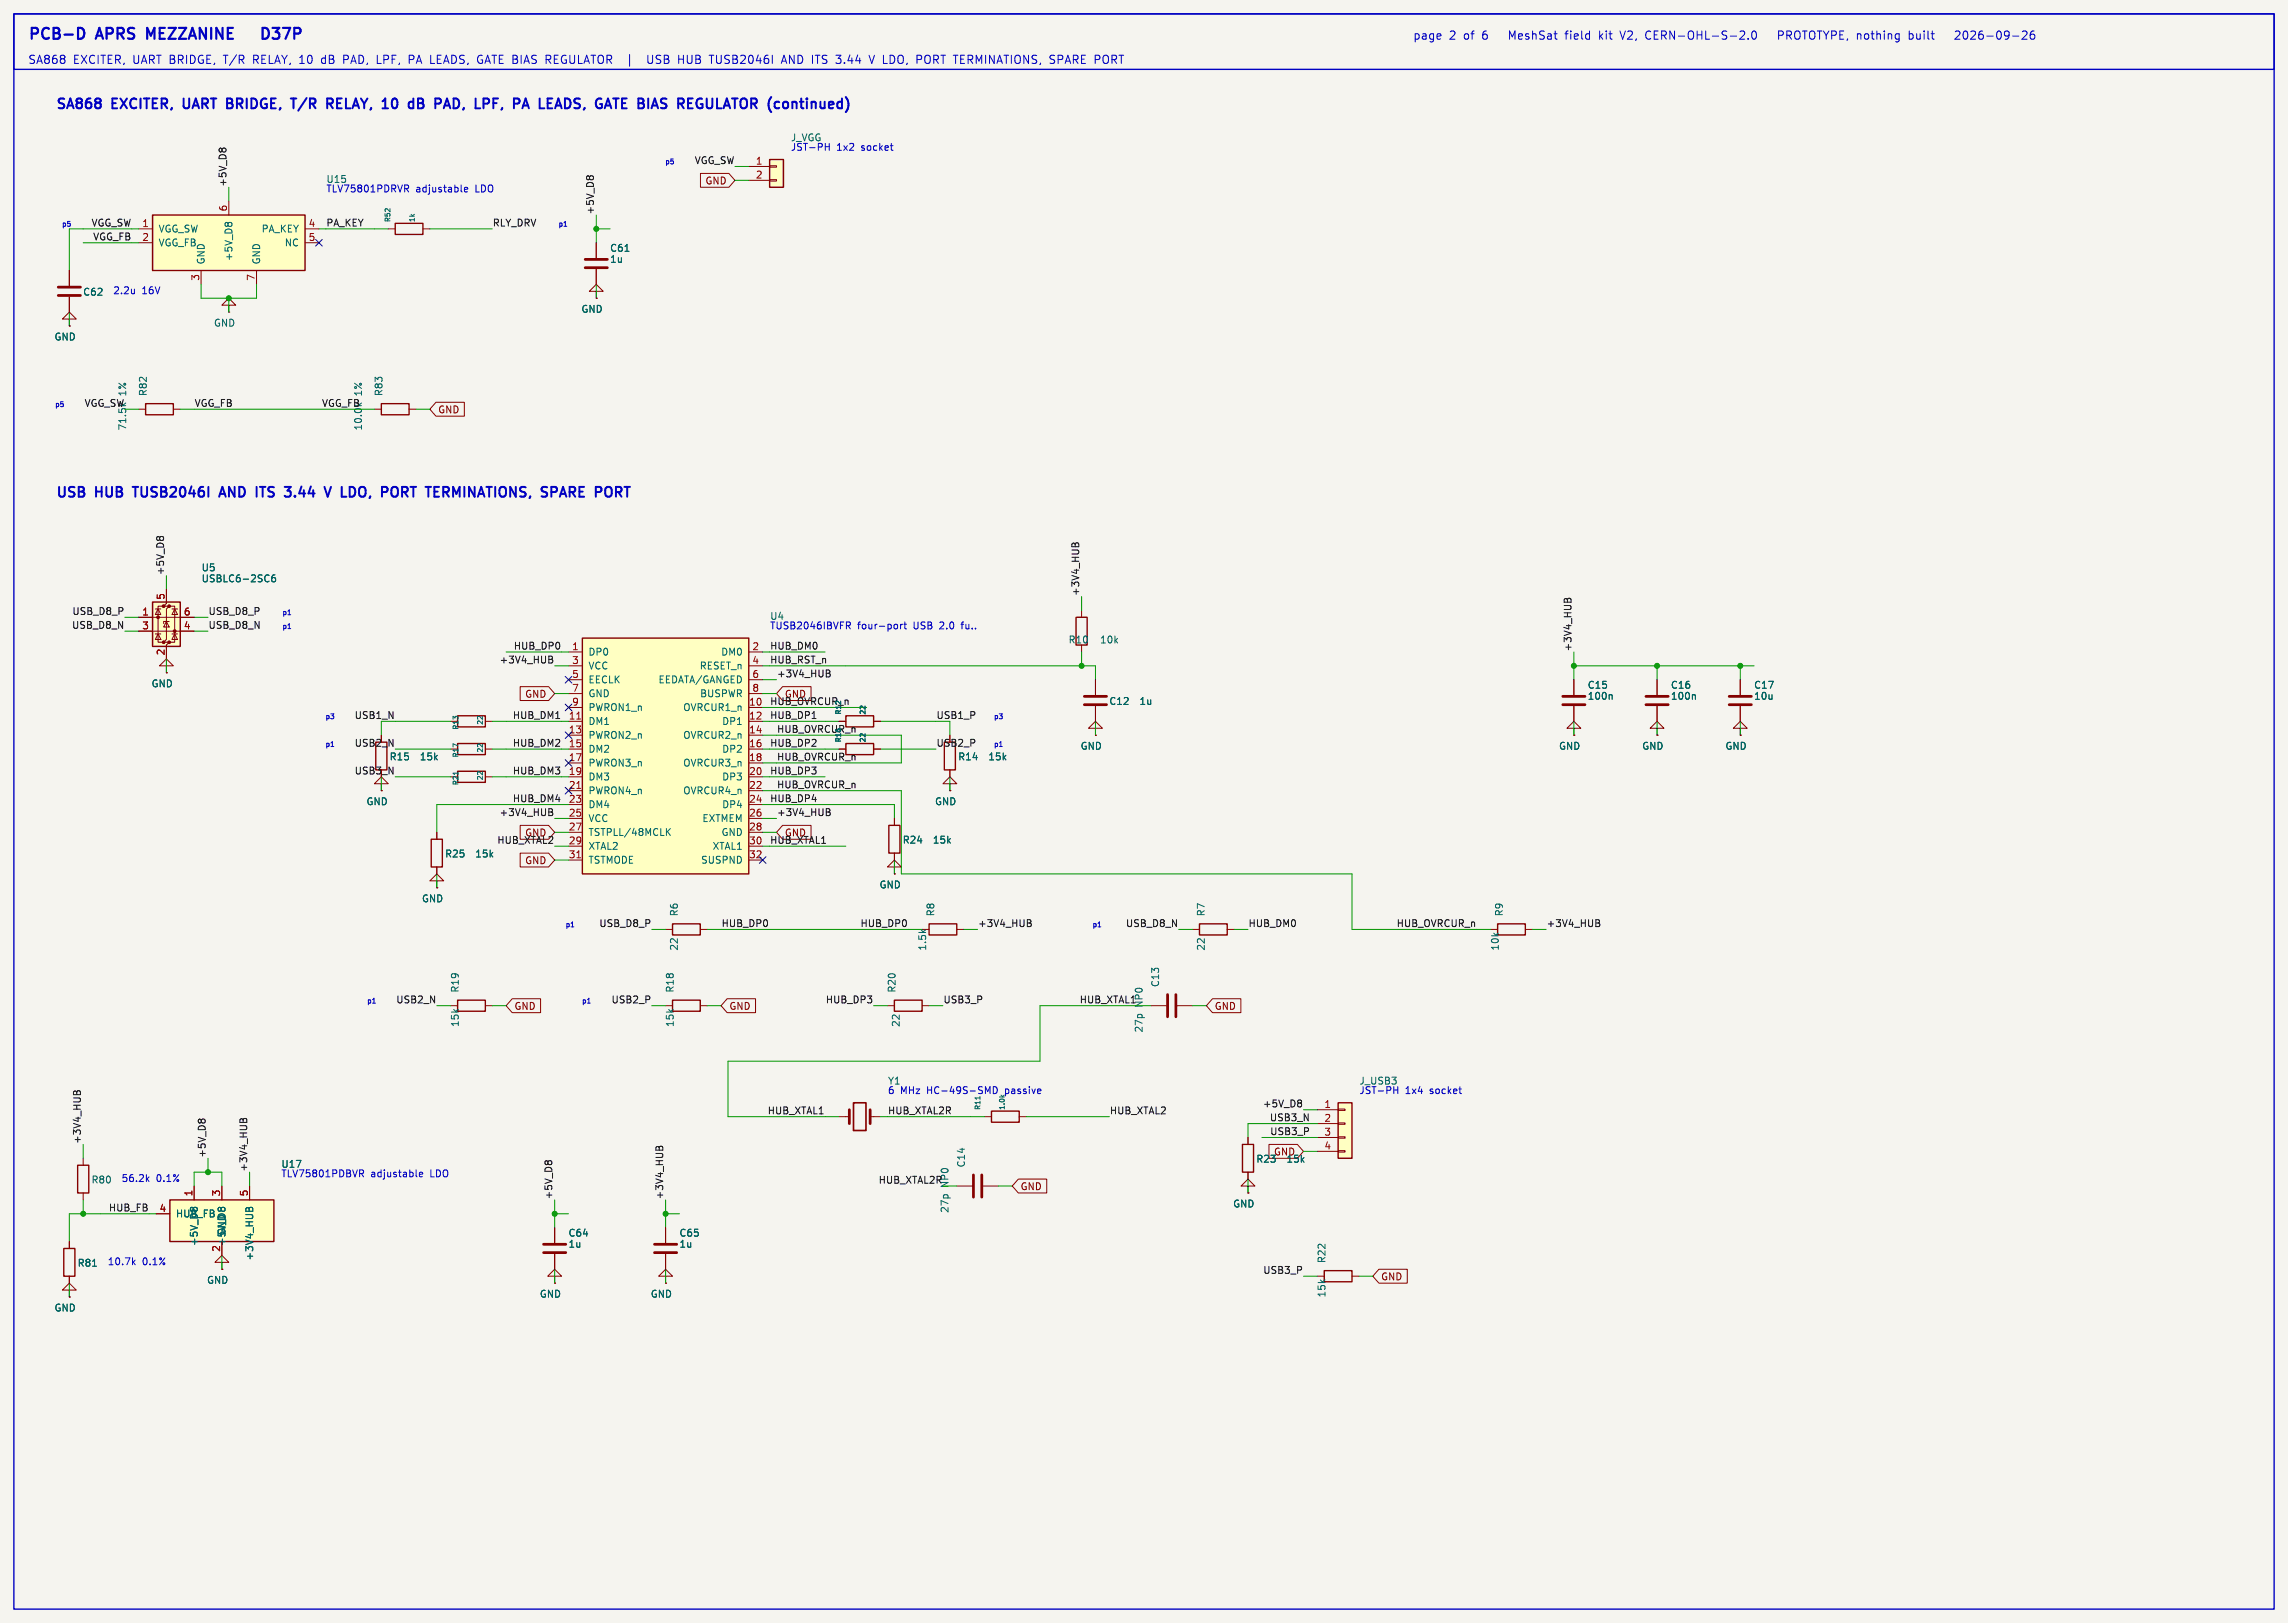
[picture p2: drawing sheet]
<svg xmlns="http://www.w3.org/2000/svg" width="419mm" height="297mm" viewBox="0 0 419 297" stroke-linecap="round" stroke-linejoin="round" font-family="sans-serif">
<defs><g id="words">
<g font-size="2.8" fill="#0000c2">
<text x="5.1" y="7.4">PCB-D</text>
<text x="17.9" y="7.4">APRS</text>
<text x="27.8" y="7.4">MEZZANINE</text>
<text x="51.4" y="7.4">D37P</text>
</g>
<g font-size="2.5" fill="#0000c2">
<text x="10.2" y="20.1">SA868</text>
<text x="20.7" y="20.1">EXCITER,</text>
<text x="34.4" y="20.1">UART BRIDGE,</text>
<text x="55.7" y="20.1">T/R</text>
<text x="62.9" y="20.1">RELAY, 10</text>
<text x="79.3" y="20.1">dB</text>
<text x="84.8" y="20.1">PAD,</text>
<text x="92.9" y="20.1">LPF,</text>
<text x="100.7" y="20.1">PA</text>
<text x="106.1" y="20.1">LEADS,</text>
<text x="117.2" y="20.1">GATE BIAS</text>
<text x="133.6" y="20.1">REGULATOR (continued)</text>
<text x="10.2" y="91.2">USB</text>
<text x="17.7" y="91.2">HUB</text>
<text x="25.3" y="91.2">TUSB2046I</text>
<text x="41.9" y="91.2">AND</text>
<text x="49.2" y="91.2">ITS</text>
<text x="55.2" y="91.2">3.44</text>
<text x="63.3" y="91.2">V</text>
<text x="67" y="91.2">LDO,</text>
<text x="75.1" y="91.2">PORT</text>
<text x="84" y="91.2">TERMINATIONS,</text>
<text x="105.8" y="91.2">SPARE</text>
</g>
<g font-size="2.1" fill="#0000c2">
<text x="5.1" y="11.8">SA868</text>
<text x="13.4" y="11.8">EXCITER, UART BRIDGE,</text>
<text x="41.3" y="11.8">T/R</text>
<text x="46.8" y="11.8">RELAY, 10</text>
<text x="59.6" y="11.8">dB</text>
<text x="63.8" y="11.8">PAD, LPF,</text>
<text x="76.1" y="11.8">PA LEADS, GATE BIAS</text>
<text x="101.8" y="11.8">REGULATOR</text>
<text x="121.1" y="11.8">USB</text>
<text x="126.9" y="11.8">HUB</text>
<text x="132.8" y="11.8">TUSB2046I</text>
<text x="146.2" y="11.8">AND ITS 3.44</text>
<text x="162.7" y="11.8">V LDO, PORT TERMINATIONS, SPARE PORT</text>
<text x="258.8" y="7.4">page</text>
<text x="265.4" y="7.4">2</text>
<text x="268.2" y="7.4">of</text>
<text x="271.7" y="7.4">6</text>
<text x="277" y="7.4">MeshSat</text>
<text x="287.5" y="7.4">field</text>
<text x="293.8" y="7.4">kit</text>
<text x="297.9" y="7.4">V2,</text>
<text x="302.6" y="7.4">CERN-OHL-S-2.0</text>
<text x="327.4" y="7.4">PROTOTYPE, nothing</text>
<text x="351.6" y="7.4">built</text>
<text x="360.6" y="7.4">2026-09-26</text>
</g>
<g font-size="1.8" fill="#0000c2">
<text x="144.8" y="27.7">JST-PH</text>
<text x="153.3" y="27.7">1x2</text>
<text x="157.9" y="27.7">socket</text>
<text x="59.7" y="35.3">TLV75801PDRVR</text>
<text x="59.7" y="33.7">U15</text>
<text x="76.2" y="35.3">adjustable</text>
<text x="87.2" y="35.3">LDO</text>
<text x="20.6" y="54">2.2u</text>
<text x="26" y="54">16V</text>
<text x="141" y="113.7">U4</text>
<text x="141" y="115.3">TUSB2046IBVFR</text>
<text x="157.1" y="115.3">four-port</text>
<text x="167.4" y="115.3">USB</text>
<text x="172.4" y="115.3">2.0</text>
<text x="176.6" y="115.3">fu..</text>
<text x="162.6" y="200.4">6</text>
<text x="164.9" y="200.4">MHz</text>
<text x="169.9" y="200.4">HC-49S-SMD</text>
<text x="184.4" y="200.4">passive</text>
<text x="248.9" y="200.4">JST-PH</text>
<text x="257.4" y="200.4">1x4</text>
<text x="262" y="200.4">socket</text>
<text x="51.4" y="215.7">TLV75801PDBVR</text>
<text x="67.9" y="215.7">adjustable</text>
<text x="78.9" y="215.7">LDO</text>
<text x="22.2" y="216.5">56.2k</text>
<text x="28.6" y="216.5">0.1%</text>
<text x="19.6" y="231.8">10.7k</text>
<text x="26.1" y="231.8">0.1%</text>
</g>
<g font-size="1.8" fill="#006464">
<text x="144.8" y="26.1">J_VGG</text>
<text x="29" y="42.8">VGG_SW</text>
<text x="29" y="45.3">VGG_FB</text>
<text x="42.8" y="47.9" transform="rotate(-90 42.8 47.9)">+5V_D8</text>
<text x="47.8" y="42.8">PA_KEY</text>
<text x="52.1" y="45.3">NC</text>
<text x="111.7" y="46.3">C61</text>
<text x="37.7" y="48.5" transform="rotate(-90 37.7 48.5)">GND</text>
<text x="47.9" y="48.5" transform="rotate(-90 47.9 48.5)">GND</text>
<text x="111.7" y="48.3">1u</text>
<text x="15.1" y="54.3">C62</text>
<text x="106.4" y="57.5">GND</text>
<text x="9.9" y="62.5">GND</text>
<text x="39.1" y="60">GND</text>
<text x="23.3" y="72.5" transform="rotate(-90 23.3 72.5)">1%</text>
<text x="27.1" y="72.6" transform="rotate(-90 27.1 72.6)">R82</text>
<text x="66.5" y="72.5" transform="rotate(-90 66.5 72.5)">1%</text>
<text x="70.3" y="72.6" transform="rotate(-90 70.3 72.6)">R83</text>
<text x="23.3" y="78.9" transform="rotate(-90 23.3 78.9)">71.5k</text>
<text x="36.8" y="106.8">USBLC6-2SC6</text>
<text x="36.8" y="104.8">U5</text>
<text x="195.6" y="118">R10</text>
<text x="201.4" y="118">10k</text>
<text x="107.7" y="120.2">DP0</text>
<text x="107.7" y="122.8">VCC</text>
<text x="107.7" y="125.3">EECLK</text>
<text x="120.5" y="125.3">EEDATA/GANGED</text>
<text x="128.1" y="122.8">RESET_n</text>
<text x="132" y="120.2">DM0</text>
<text x="27.7" y="126">GND</text>
<text x="107.7" y="127.9">GND</text>
<text x="107.7" y="130.4">PWRON1_n</text>
<text x="125.1" y="130.4">OVRCUR1_n</text>
<text x="128.1" y="127.9">BUSPWR</text>
<text x="203.1" y="129.3">C12</text>
<text x="208.6" y="129.3">1u</text>
<text x="290.7" y="128.3">100n</text>
<text x="290.7" y="126.3">C15</text>
<text x="306" y="128.3">100n</text>
<text x="306" y="126.3">C16</text>
<text x="321.2" y="126.3">C17</text>
<text x="321.2" y="128.3">10u</text>
<text x="107.7" y="132.9">DM1</text>
<text x="107.7" y="135.5">PWRON2_n</text>
<text x="125.1" y="135.5">OVRCUR2_n</text>
<text x="132.2" y="132.9">DP1</text>
<text x="197.8" y="137.5">GND</text>
<text x="285.5" y="137.5">GND</text>
<text x="300.7" y="137.5">GND</text>
<text x="316" y="137.5">GND</text>
<text x="71.3" y="139.4">R15</text>
<text x="76.8" y="139.4">15k</text>
<text x="107.7" y="138">DM2</text>
<text x="107.7" y="140.6">PWRON3_n</text>
<text x="107.7" y="143.1">DM3</text>
<text x="125.1" y="140.6">OVRCUR3_n</text>
<text x="132.2" y="138">DP2</text>
<text x="132.2" y="143.1">DP3</text>
<text x="175.4" y="139.4">R14</text>
<text x="180.9" y="139.4">15k</text>
<text x="67" y="147.6">GND</text>
<text x="107.7" y="145.6">PWRON4_n</text>
<text x="107.7" y="148.2">DM4</text>
<text x="125.1" y="145.6">OVRCUR4_n</text>
<text x="132.2" y="148.2">DP4</text>
<text x="171.2" y="147.6">GND</text>
<text x="107.7" y="150.7">VCC</text>
<text x="107.7" y="153.3">TSTPLL/48MCLK</text>
<text x="107.7" y="155.8">XTAL2</text>
<text x="128.6" y="150.7">EXTMEM</text>
<text x="130.4" y="155.8">XTAL1</text>
<text x="132.1" y="153.3">GND</text>
<text x="165.3" y="154.7">R24</text>
<text x="170.8" y="154.7">15k</text>
<text x="81.4" y="157.2">R25</text>
<text x="87" y="157.2">15k</text>
<text x="107.7" y="158.3">TSTMODE</text>
<text x="128.3" y="158.3">SUSPND</text>
<text x="77.2" y="165.4">GND</text>
<text x="124.4" y="167.9" transform="rotate(-90 124.4 167.9)">R6</text>
<text x="161" y="162.9">GND</text>
<text x="171.3" y="167.9" transform="rotate(-90 171.3 167.9)">R8</text>
<text x="220.9" y="167.9" transform="rotate(-90 220.9 167.9)">R7</text>
<text x="275.5" y="167.9" transform="rotate(-90 275.5 167.9)">R9</text>
<text x="124.4" y="174.2" transform="rotate(-90 124.4 174.2)">22</text>
<text x="169.8" y="174.2" transform="rotate(-90 169.8 174.2)">1.5k</text>
<text x="220.9" y="174.2" transform="rotate(-90 220.9 174.2)">22</text>
<text x="274.7" y="174.2" transform="rotate(-90 274.7 174.2)">10k</text>
<text x="84.2" y="181.9" transform="rotate(-90 84.2 181.9)">R19</text>
<text x="123.6" y="181.9" transform="rotate(-90 123.6 181.9)">R18</text>
<text x="164.2" y="181.9" transform="rotate(-90 164.2 181.9)">R20</text>
<text x="209.5" y="184.4" transform="rotate(-90 209.5 184.4)">NP0</text>
<text x="212.5" y="180.8" transform="rotate(-90 212.5 180.8)">C13</text>
<text x="84.2" y="188.1" transform="rotate(-90 84.2 188.1)">15k</text>
<text x="123.6" y="188.1" transform="rotate(-90 123.6 188.1)">15k</text>
<text x="165" y="188.1" transform="rotate(-90 165 188.1)">22</text>
<text x="209.5" y="189.2" transform="rotate(-90 209.5 189.2)">27p</text>
<text x="162.6" y="198.8">Y1</text>
<text x="248.9" y="198.8">J_USB3</text>
<text x="51.4" y="214">U17</text>
<text x="176.9" y="213.9" transform="rotate(-90 176.9 213.9)">C14</text>
<text x="230" y="213.1">R23</text>
<text x="235.5" y="213.1">15k</text>
<text x="16.7" y="216.9">R80</text>
<text x="225.8" y="221.3">GND</text>
<text x="32.1" y="223.1">HUB_FB</text>
<text x="41.5" y="226.3" transform="rotate(-90 41.5 226.3)">GND</text>
<text x="104" y="226.6">C64</text>
<text x="124.4" y="226.6">C65</text>
<text x="173.9" y="222.2" transform="rotate(-90 173.9 222.2)">27p</text>
<text x="14.1" y="232.1">R81</text>
<text x="36.4" y="228.2" transform="rotate(-90 36.4 228.2)">+5V_D8</text>
<text x="41.5" y="228.2" transform="rotate(-90 41.5 228.2)">+5V_D8</text>
<text x="46.6" y="230.9" transform="rotate(-90 46.6 230.9)">+3V4_HUB</text>
<text x="104" y="228.7">1u</text>
<text x="124.4" y="228.7">1u</text>
<text x="243" y="231.4" transform="rotate(-90 243 231.4)">R22</text>
<text x="37.8" y="235.3">GND</text>
<text x="98.8" y="237.8">GND</text>
<text x="119.1" y="237.8">GND</text>
<text x="243" y="237.7" transform="rotate(-90 243 237.7)">15k</text>
<text x="9.9" y="240.3">GND</text>
</g>
<g font-size="1.8" fill="#0f0f0f">
<text x="41.6" y="34.3" transform="rotate(-90 41.6 34.3)">+5V_D8</text>
<text x="127.2" y="30.1">VGG_SW</text>
<text x="16.7" y="41.6">VGG_SW</text>
<text x="59.7" y="41.6">PA_KEY</text>
<text x="90.2" y="41.6">RLY_DRV</text>
<text x="108.9" y="39.4" transform="rotate(-90 108.9 39.4)">+5V_D8</text>
<text x="17" y="44.1">VGG_FB</text>
<text x="15.4" y="74.6">VGG_SW</text>
<text x="35.6" y="74.6">VGG_FB</text>
<text x="58.9" y="74.6">VGG_FB</text>
<text x="66.5" y="78.9" transform="rotate(-90 66.5 78.9)">10.0k</text>
<text x="30.1" y="105.4" transform="rotate(-90 30.1 105.4)">+5V_D8</text>
<text x="13.2" y="112.7">USB_D8_P</text>
<text x="38.1" y="112.7">USB_D8_P</text>
<text x="197.8" y="109.2" transform="rotate(-90 197.8 109.2)">+3V4_HUB</text>
<text x="13.1" y="115.2">USB_D8_N</text>
<text x="38.1" y="115.2">USB_D8_N</text>
<text x="94" y="119">HUB_DP0</text>
<text x="141" y="119">HUB_DM0</text>
<text x="287.9" y="119.4" transform="rotate(-90 287.9 119.4)">+3V4_HUB</text>
<text x="91.4" y="121.6">+3V4_HUB</text>
<text x="141" y="121.6">HUB_RST_n</text>
<text x="142.2" y="124.1">+3V4_HUB</text>
<text x="64.9" y="131.7">USB1_N</text>
<text x="93.8" y="131.7">HUB_DM1</text>
<text x="141" y="129.2">HUB_OVRCUR_n</text>
<text x="141" y="131.7">HUB_DP1</text>
<text x="143.7" y="128">GND</text>
<text x="64.9" y="136.8">USB2_N</text>
<text x="93.8" y="136.8">HUB_DM2</text>
<text x="141" y="136.8">HUB_DP2</text>
<text x="142.2" y="134.3">HUB_OVRCUR_n</text>
<text x="171.4" y="136.8">USB2_P</text>
<text x="93.8" y="141.9">HUB_DM3</text>
<text x="141" y="141.9">HUB_DP3</text>
<text x="142.2" y="139.4">HUB_OVRCUR_n</text>
<text x="91.4" y="149.5">+3V4_HUB</text>
<text x="93.8" y="147">HUB_DM4</text>
<text x="141" y="147">HUB_DP4</text>
<text x="142.2" y="144.4">HUB_OVRCUR_n</text>
<text x="142.2" y="149.5">+3V4_HUB</text>
<text x="91" y="154.6">HUB_XTAL2</text>
<text x="96.1" y="153.4">GND</text>
<text x="141" y="154.6">HUB_XTAL1</text>
<text x="143.7" y="153.4">GND</text>
<text x="109.7" y="169.8">USB_D8_P</text>
<text x="132.1" y="169.8">HUB_DP0</text>
<text x="157.5" y="169.8">HUB_DP0</text>
<text x="179.1" y="169.8">+3V4_HUB</text>
<text x="206.1" y="169.8">USB_D8_N</text>
<text x="228.6" y="169.8">HUB_DM0</text>
<text x="255.7" y="169.8">HUB_OVRCUR_n</text>
<text x="283.2" y="169.8">+3V4_HUB</text>
<text x="72.5" y="183.8">USB2_N</text>
<text x="111.9" y="183.8">USB2_P</text>
<text x="151.2" y="183.8">HUB_DP3</text>
<text x="172.7" y="183.8">USB3_P</text>
<text x="197.7" y="183.8">HUB_XTAL1</text>
<text x="231.2" y="202.9">+5V_D8</text>
<text x="14.9" y="209.6" transform="rotate(-90 14.9 209.6)">+3V4_HUB</text>
<text x="140.5" y="204.1">HUB_XTAL1</text>
<text x="162.6" y="204.1">HUB_XTAL2R</text>
<text x="203.2" y="204.1">HUB_XTAL2</text>
<text x="232.5" y="205.4">USB3_N</text>
<text x="232.6" y="207.9">USB3_P</text>
<text x="37.8" y="212.1" transform="rotate(-90 37.8 212.1)">+5V_D8</text>
<text x="45.4" y="214.6" transform="rotate(-90 45.4 214.6)">+3V4_HUB</text>
<text x="19.8" y="221.9">HUB_FB</text>
<text x="101.3" y="219.7" transform="rotate(-90 101.3 219.7)">+5V_D8</text>
<text x="121.6" y="219.7" transform="rotate(-90 121.6 219.7)">+3V4_HUB</text>
<text x="160.8" y="216.8">HUB_XTAL2R</text>
<text x="173.9" y="217.4" transform="rotate(-90 173.9 217.4)">NP0</text>
<text x="231.3" y="233.3">USB3_P</text>
</g>
<g font-size="1.8" fill="#840000">
<text x="129.1" y="34">GND</text>
<text x="80.2" y="75.9">GND</text>
<text x="96.1" y="128">GND</text>
<text x="64.9" y="141.9">USB3_N</text>
<text x="96.1" y="158.4">GND</text>
<text x="94.1" y="185.1">GND</text>
<text x="133.5" y="185.1">GND</text>
<text x="222.4" y="185.1">GND</text>
<text x="233.3" y="211.8">GND</text>
<text x="186.8" y="218.1">GND</text>
<text x="252.9" y="234.6">GND</text>
</g>
<g font-size="1.8" fill="#a90000">
<text x="138.4" y="30.2">1</text>
<text x="138.4" y="32.8">2</text>
<text x="26" y="41.7">1</text>
<text x="41.7" y="38.8" transform="rotate(-90 41.7 38.8)">6</text>
<text x="56.4" y="41.7">4</text>
<text x="26" y="44.2">2</text>
<text x="56.4" y="44.2">5</text>
<text x="36.6" y="51.5" transform="rotate(-90 36.6 51.5)">3</text>
<text x="46.7" y="51.5" transform="rotate(-90 46.7 51.5)">7</text>
<text x="26" y="112.8">1</text>
<text x="30.2" y="109.9" transform="rotate(-90 30.2 109.9)">5</text>
<text x="33.6" y="112.8">6</text>
<text x="26" y="115.3">3</text>
<text x="33.6" y="115.3">4</text>
<text x="104.7" y="119.1">1</text>
<text x="137.7" y="119.1">2</text>
<text x="30.2" y="120.1" transform="rotate(-90 30.2 120.1)">2</text>
<text x="104.7" y="121.7">3</text>
<text x="104.7" y="124.2">5</text>
<text x="137.7" y="121.7">4</text>
<text x="137.7" y="124.2">6</text>
<text x="104.1" y="131.8">11</text>
<text x="104.7" y="126.7">7</text>
<text x="104.7" y="129.3">9</text>
<text x="137.1" y="129.3">10</text>
<text x="137.1" y="131.8">12</text>
<text x="137.7" y="126.7">8</text>
<text x="104.1" y="134.4">13</text>
<text x="104.1" y="136.9">15</text>
<text x="137.1" y="134.4">14</text>
<text x="137.1" y="136.9">16</text>
<text x="104.1" y="139.4">17</text>
<text x="104.1" y="142">19</text>
<text x="137.1" y="139.4">18</text>
<text x="137.1" y="142">20</text>
<text x="104.1" y="144.5">21</text>
<text x="104.1" y="147.1">23</text>
<text x="104.1" y="149.6">25</text>
<text x="137.1" y="144.5">22</text>
<text x="137.1" y="147.1">24</text>
<text x="137.1" y="149.6">26</text>
<text x="104.1" y="152.1">27</text>
<text x="104.1" y="154.7">29</text>
<text x="137.1" y="152.1">28</text>
<text x="137.1" y="154.7">30</text>
<text x="104.1" y="157.2">31</text>
<text x="137.1" y="157.2">32</text>
<text x="242.5" y="202.9">1</text>
<text x="242.5" y="205.5">2</text>
<text x="242.5" y="208">3</text>
<text x="242.5" y="210.6">4</text>
<text x="29.1" y="222">4</text>
<text x="35.3" y="219.1" transform="rotate(-90 35.3 219.1)">1</text>
<text x="40.4" y="219.1" transform="rotate(-90 40.4 219.1)">3</text>
<text x="45.5" y="219.1" transform="rotate(-90 45.5 219.1)">5</text>
<text x="40.4" y="229.3" transform="rotate(-90 40.4 229.3)">2</text>
</g>
<text font-size="1.8" fill="#009600" x="171.4" y="131.7">USB1_P</text>
<g font-size="1.3" fill="#0000c2">
<text x="121.8" y="30.1">p5</text>
<text x="11.3" y="41.6">p5</text>
<text x="102.2" y="41.6">p1</text>
<text x="10" y="74.6">p5</text>
<text x="51.6" y="112.7">p1</text>
<text x="51.6" y="115.2">p1</text>
<text x="59.5" y="131.7">p3</text>
<text x="182" y="131.7">p3</text>
<text x="59.5" y="136.8">p1</text>
<text x="182" y="136.8">p1</text>
<text x="103.5" y="169.8">p1</text>
<text x="200" y="169.8">p1</text>
<text x="67.2" y="183.8">p1</text>
<text x="106.5" y="183.8">p1</text>
</g>
<g font-size="1.3" fill="#006464">
<text x="71.7" y="40.8" transform="rotate(-90 71.7 40.8)">R52</text>
<text x="76.2" y="40.8" transform="rotate(-90 76.2 40.8)">1k</text>
<text x="154.3" y="131" transform="rotate(-90 154.3 131)">R12</text>
<text x="158.7" y="131" transform="rotate(-90 158.7 131)">22</text>
<text x="84.2" y="133.7" transform="rotate(-90 84.2 133.7)">R13</text>
<text x="88.6" y="137.9" transform="rotate(-90 88.6 137.9)">22</text>
<text x="88.6" y="132.8" transform="rotate(-90 88.6 132.8)">22</text>
<text x="154.3" y="136" transform="rotate(-90 154.3 136)">R16</text>
<text x="158.7" y="136" transform="rotate(-90 158.7 136)">22</text>
<text x="84.2" y="143.9" transform="rotate(-90 84.2 143.9)">R21</text>
<text x="84.2" y="138.8" transform="rotate(-90 84.2 138.8)">R17</text>
<text x="88.6" y="143" transform="rotate(-90 88.6 143)">22</text>
<text x="179.8" y="203.4" transform="rotate(-90 179.8 203.4)">R11</text>
<text x="184.2" y="203.4" transform="rotate(-90 184.2 203.4)">1.0k</text>
</g>
</g></defs>
<path d="M-.1 0h419.2v297.2h-419.2z" fill="#f5f4ef" stroke="#f5f4ef" stroke-width=".18"/>
<path d="M27.9 39.4h28v10.1h-28z" fill="#ffffc2"/>
<path d="M27.9 39.4h28v10.1h-28zM219.7 169.2h5.1v2h-5.1zM14.2 213.4h2.1v5h-2.1z" fill="none" stroke="#840000" stroke-width=".25"/>
<g fill="none" stroke="#840000" stroke-width=".18">
<path d="M41.9 36.8v2.6M12.7 49.5v2.8M12.7 54.4v2.8M25.4 41.9h2.5M25.4 44.5h2.5M36.8 49.5v2.6M47 49.5v2.6M55.9 41.9h2.5M55.9 44.5h2.5M69.8 143.5h1.3l-1.3-1.3-1.2 1.3h1.2v1.3M69.8 144.8h.1M218.4 170.2h1.3"/>
<path d="M224.8 170.2h1.3M210.8 184.2h2.8M215.6 184.2h2.8M15.2 212.1v1.3M15.2 218.4v1.3"/>
</g>
<path d="M41.2 41l.3-.3 .3 .3 .2-.3h.2l.3 .3" fill="none" stroke="#006464" stroke-width=".18"/>
<path d="M10.7 52.6h4M10.7 54.1h4M213.9 182.1v4.1M215.4 182.1v4.1" fill="none" stroke="#840000" stroke-width=".51"/>
<path d="M31.1 219.7h19.1v7.6h-19.1z" fill="#ffffc2"/>
<path d="M72.4 40.9h5.1v2h-5.1zM26.7 73.9h5v2h-5zM69.8 73.9h5.1v2h-5.1zM83.8 136.1h5.1v2.1h-5.1zM162.8 151.1h2v5.1h-2zM170.2 169.2h5.1v2h-5.1zM163.8 183.1h5.1v2.1h-5.1zM31.1 219.7h19.1v7.6h-19.1zM11.7 228.6h2v5.1h-2z" fill="none" stroke="#840000" stroke-width=".25"/>
<g fill="none" stroke="#840000" stroke-width=".18">
<path d="M12.7 58.4h1.3l-1.3-1.2-1.3 1.2h1.3v1.3M12.7 59.7h.1M41.9 55.9h1.3l-1.3-1.3-1.3 1.3h1.3v1.3M41.9 57.2h.1M71.1 41.9h1.3M77.5 41.9h1.2M109.2 53.3h1.3l-1.3-1.2-1.3 1.2h1.3v1.3M109.2 54.6h.1M109.2 44.5v2.7M109.2 49.3v2.8M25.4 74.9h1.3M31.7 74.9h1.3"/>
<path d="M68.6 74.9h1.2M74.9 74.9h1.3M30.5 121.9h1.2l-1.2-1.2-1.3 1.2h1.3v1.3M30.5 123.2h.1M82.5 137.2h1.3M88.9 137.2h1.3M163.8 149.9v1.2M163.8 156.2v1.3M168.9 170.2h1.3M175.3 170.2h1.2M162.6 184.2h1.2M168.9 184.2h1.3"/>
<path d="M35.6 217.2v2.5M40.6 217.2v2.5M45.7 217.2v2.5M153.7 204.5h1.9M159.4 204.5h1.9M12.7 227.3v1.3M12.7 233.7v1.3M28.6 222.3h2.5M40.6 227.3v2.6"/>
</g>
<path d="M114.5 46h.7M17 231.9h.7M34.9 221.3l.2-.2 .3 .2 .3-.2h.2l.2 .2M39.9 221.3l.3-.2 .3 .2 .2-.2h.3l.2 .2M45.6 221.4l.3-.3h.3l.1 .7M45.6 221.4l-.2-.3-.2 .1-.2 .6M45.6 221.4v.4" fill="none" stroke="#006464" stroke-width=".18"/>
<path d="M107.2 47.5h4.1M107.2 49h4.1M155.6 203.2v2.5M159.4 203.2v2.5" fill="none" stroke="#840000" stroke-width=".51"/>
<path d="M156.3 201.9h2.3v5.1h-2.3z" fill="none" stroke="#840000" stroke-width=".3"/>
<path d="M27.9 110.2h5.1v8.2h-5.1z" fill="#ffffc2"/>
<g fill="#840000" stroke="#840000" stroke-width=".18">
<circle cx="29" cy="113" r=".25"/>
<circle cx="30" cy="111" r=".25"/>
<circle cx="30" cy="117.6" r=".25"/>
<circle cx="31" cy="111" r=".25"/>
<circle cx="31" cy="117.6" r=".25"/>
<circle cx="32" cy="115.6" r=".25"/>
</g>
<g fill="none" stroke="#840000" stroke-width=".18">
<path d="M25.4 113h10.2M25.4 115.6h10.2M28.4 116.1h1.1M28.4 111.5h1.1M29 111.5l.5 1h-1.1zM29 116.1l.5 1h-1.1zM30 111h-1v6.6h1M30.5 108v2.5l-.5 .5h1l-.5 .5v5.6l-.5 .5h1l-.5 .5v2.6M30.5 113.8l.5 1h-1zM31 113.8h-1v.4M31 111h1v6.6h-1M31.5 116.1h1"/>
<path d="M31.5 111.5h1M32 111.5l.5 1h-1zM32 116.1l.5 1h-1zM69.8 134.6v1.3M82.5 132.1h1.3M88.9 132.1h1.3M153.7 137.2h1.2M160 137.2h1.3M318.8 124.5v2.8M318.8 129.3v2.8M80 152.4v1.3M80 158.8v1.2"/>
<path d="M82.5 142.2h1.3M88.9 142.2h1.3M80 161.3h1.3l-1.3-1.3-1.3 1.3h1.3v1.3M80 162.6h.1M82.5 184.2h1.3M88.9 184.2h1.3M121.9 184.2h1.3M128.3 184.2h1.2M175.3 217.2h2.8M180.1 217.2h2.8M180.3 204.5h1.3M186.7 204.5h1.3"/>
<path d="M228.6 217.2h1.3l-1.3-1.3-1.3 1.3h1.3v1.2M228.6 218.4h.1M12.7 236.2h1.3l-1.3-1.2-1.3 1.2h1.3v1.3M12.7 237.5h.1M40.6 231.1h1.3l-1.3-1.2-1.2 1.2h1.2v1.3M40.6 232.4h.1M101.6 233.7h1.3l-1.3-1.3-1.3 1.3h1.3v1.3M101.6 235h.1M101.6 224.8v2.8M101.6 229.6v2.8M241.3 233.7h1.3M247.6 233.7h1.3"/>
</g>
<path d="M27.9 110.2h5.1v8.2h-5.1zM68.8 135.9h2.1v5.1h-2.1zM83.8 131.1h5.1v2h-5.1zM154.9 136.1h5.1v2.1h-5.1zM79 153.7h2v5.1h-2zM83.8 141.2h5.1v2.1h-5.1zM83.8 183.1h5.1v2.1h-5.1zM123.2 183.1h5.1v2.1h-5.1zM181.6 203.5h5.1v2h-5.1zM242.6 232.7h5v2h-5z" fill="none" stroke="#840000" stroke-width=".25"/>
<path d="M50.4 105.3h-.4a.86 .86 0 0 0 0 1.2l.4-.1 .1-.4-.3-.3h-.2l-.2 .3M83.9 141.3v.5M179.5 200.8v.5M183.4 200.5l.3 .4M184 200.5l-.4 .3" fill="none" stroke="#006464" stroke-width=".18"/>
<path d="M316.7 127.5h4.1M316.7 129h4.1M178.3 215.1v4.1M179.8 215.1v4.1M99.6 227.8h4M99.6 229.4h4" fill="none" stroke="#840000" stroke-width=".51"/>
<path d="M106.7 116.8h30.5v43.2h-30.5z" fill="#ffffc2"/>
<path d="M106.7 116.8h30.5v43.2h-30.5zM197.1 113h2v5.1h-2zM154.9 131.1h5.1v2h-5.1zM173 135.9h2v5.1h-2zM123.2 169.2h5.1v2h-5.1zM274.3 169.2h5.1v2h-5.1z" fill="none" stroke="#840000" stroke-width=".25"/>
<g fill="none" stroke="#840000" stroke-width=".18">
<path d="M104.1 119.4h2.6M137.2 119.4h2.5M198.1 111.8v1.2M198.1 118.1v1.3M104.1 121.9h2.6M104.1 124.5h2.6M104.1 127h2.6M104.1 129.5h2.6M104.1 132.1h2.6M104.1 134.6h2.6M104.1 137.2h2.6M104.1 139.7h2.6"/>
<path d="M137.2 121.9h2.5M137.2 124.5h2.5M137.2 127h2.5M137.2 129.5h2.5M137.2 132.1h2.5M137.2 134.6h2.5M137.2 137.2h2.5M137.2 139.7h2.5M153.7 132.1h1.2M160 132.1h1.3M174 134.6v1.3M200.7 133.4h1.2l-1.2-1.3-1.3 1.3h1.3v1.2"/>
<path d="M200.7 134.6h.1M200.7 124.5v2.8M200.7 129.3v2.8M288.3 133.4h1.3l-1.3-1.3-1.3 1.3h1.3v1.2M288.3 134.6h.1M288.3 124.5v2.8M288.3 129.3v2.8M303.5 133.4h1.3l-1.3-1.3-1.2 1.3h1.2v1.2M303.5 134.6h.1M303.5 124.5v2.8M303.5 129.3v2.8M318.8 133.4h1.2l-1.2-1.3-1.3 1.3h1.3v1.2"/>
<path d="M318.8 134.6h.1M104.1 142.2h2.6M104.1 144.8h2.6M104.1 147.3h2.6M104.1 149.9h2.6M104.1 152.4h2.6M104.1 154.9h2.6M104.1 157.5h2.6M137.2 142.2h2.5M137.2 144.8h2.5M137.2 147.3h2.5M137.2 149.9h2.5"/>
<path d="M137.2 152.4h2.5M137.2 154.9h2.5M137.2 157.5h2.5M163.8 158.8h1.3l-1.3-1.3-1.2 1.3h1.2v1.2M174 143.5h1.3l-1.3-1.3-1.3 1.3h1.3v1.3M174 144.8h.1M174 141v1.2M121.9 170.2h1.3M128.3 170.2h1.2M163.8 160h.1M273 170.2h1.3M279.4 170.2h1.3"/>
<path d="M121.9 233.7h1.3l-1.3-1.3-1.3 1.3h1.3v1.3M121.9 235h.1M121.9 224.8v2.8M121.9 229.6v2.8"/>
</g>
<path d="M105.7 131.7h.7M105.7 144.4h.7M105.7 157.1h.7" fill="none" stroke="#a90000" stroke-width=".18"/>
<path d="M295.1 127.2l.2 .2v.6M310.4 127.2l.1 .2v.6M122.2 152.3l.6 .7M122.8 151.7l-.7 .7" fill="none" stroke="#006464" stroke-width=".18"/>
<path d="M198.6 127.5h4.1M198.6 129h4.1M286.3 127.5h4M286.3 129h4M301.5 127.5h4.1M301.5 129h4.1M119.9 227.8h4.1M119.9 229.4h4.1" fill="none" stroke="#840000" stroke-width=".51"/>
<path d="M141 29.2h2.5v5.1h-2.5z" fill="#ffffc2"/>
<path d="M141 29.2h2.5v5.1h-2.5zM227.6 209.6h2v5h-2z" fill="none" stroke="#840000" stroke-width=".25"/>
<path d="M137.2 30.5h3.8M137.2 33h3.8M141 30.4h1.2v.2h-1.2zM141 32.9h1.2v.2h-1.2zM228.6 208.3v1.3M228.6 214.6v1.3" fill="none" stroke="#840000" stroke-width=".18"/>
<path d="M245.1 201.9h2.5v10.2h-2.5z" fill="#ffffc2"/>
<path d="M245.1 201.9h2.5v10.2h-2.5z" fill="none" stroke="#840000" stroke-width=".25"/>
<g fill="none" stroke="#840000" stroke-width=".18">
<path d="M128.3 31.7h5.2l1.1 1.3-1.1 1.3h-5.2zM12.7 59.7h.1M12.7 49.5v2.8M12.7 54.4v2.8M109.2 54.6h.1M109.2 44.5v2.7M109.2 49.3v2.8M79.9 73.7h5.2v2.5h-5.2l-1.2-1.3zM25.4 113h2.5M25.4 115.6h2.5M30.5 108v2.5M30.5 118.1v2.6"/>
<path d="M33 113h2.6M33 115.6h2.6M30.5 123.2h.1M69.8 134.6v1.3M95.3 125.7h5.2l1.1 1.3-1.1 1.3h-5.2zM143.4 125.7h5.2v2.6h-5.2l-1.2-1.3zM153.7 132.1h1.2M153.7 137.2h1.2M160 132.1h1.3M160 137.2h1.3M174 134.6v1.3M200.7 134.6h.1"/>
<path d="M200.7 124.5v2.8M200.7 129.3v2.8M288.3 134.6h.1M288.3 124.5v2.8M288.3 129.3v2.8M303.5 134.6h.1M303.5 124.5v2.8M303.5 129.3v2.8M318.8 134.6h.1M318.8 124.5v2.8M318.8 129.3v2.8M69.8 144.8h.1"/>
<path d="M80 152.4v1.3M80 158.8v1.2M95.3 151.1h5.2l1.1 1.3-1.1 1.3h-5.2zM95.3 156.2h5.2l1.1 1.3-1.1 1.3h-5.2zM143.4 151.1h5.2v2.6h-5.2l-1.2-1.3zM163.8 149.9v1.2M163.8 156.2v1.3M174 144.8h.1M174 141v1.2M80 162.6h.1M163.8 160h.1M93.8 182.9h5.2v2.5h-5.2l-1.1-1.2z"/>
<path d="M133.2 182.9h5.2v2.5h-5.2l-1.1-1.2zM222.1 182.9h5.2v2.5h-5.2l-1.1-1.2zM35.6 217.2v2.5M40.6 217.2v2.5M45.7 217.2v2.5M186.5 215.9h5.2v2.5h-5.2l-1.1-1.2zM228.6 218.4h.1M228.6 208.3v1.3M228.6 214.6v1.3M232.4 209.5h5.2l1.2 1.3-1.2 1.3h-5.2zM241.3 203.2h3.8M241.3 205.7h3.8"/>
<path d="M241.3 208.3h3.8M241.3 210.8h3.8M245.1 203.1h1.3v.2h-1.3zM245.1 205.6h1.3v.3h-1.3zM245.1 208.2h1.3v.2h-1.3zM245.1 210.7h1.3v.2h-1.3zM12.7 237.5h.1M12.7 227.3v1.3M12.7 233.7v1.3M28.6 222.3h2.5M40.6 232.4h.1M40.6 227.3v2.6"/>
<path d="M101.6 235h.1M101.6 224.8v2.8M101.6 229.6v2.8M121.9 235h.1M121.9 224.8v2.8M121.9 229.6v2.8M252.6 232.4h5.2v2.6h-5.2l-1.1-1.3z"/>
</g>
<g fill="none" stroke="#0f0f0f" stroke-width=".18">
<path d="M40.1 27.4l.3-.3 .3 .3 .2-.3h.3l.2 .3M107.4 32.4l.3-.2 .3 .2 .2-.2h.3l.2 .2M28.7 98.5l.2-.3 .3 .3 .3-.3h.2l.3 .3M196.9 99.7l.3-.3h.3l.1 .7M196.9 99.7l-.2-.3-.2 .1-.2 .6M196.9 99.7v.4M287.1 109.8l.3-.3 .3 .1 .1 .7M287.1 109.8l-.2-.2-.3 .1-.1 .6M287.1 109.8v.5M100.5 120.1l.6 .2 .1 .2-.2 .2M100.5 120.7h.5M101 120.7l.3 .3-.1 .3-.7 .1"/>
<path d="M148.8 131.6h.7M151.4 122.7l.6 .1v.2l-.2 .3M151.4 123.3h.4M151.8 123.3l.3 .2-.1 .3-.6 .1M100.5 148.1l.6 .1 .1 .2-.2 .3M100.5 148.7h.5M101 148.7l.3 .2-.1 .3-.7 .1M151.4 148.1l.6 .1v.2l-.2 .3M151.4 148.7h.4M151.8 148.7l.3 .2-.1 .3-.6 .1M188.2 168.4l.6 .1v.3l-.2 .2M188.2 169h.4"/>
<path d="M188.6 169l.3 .2-.1 .3-.6 .2M292.3 168.4l.6 .1 .1 .3-.3 .2M292.3 169h.4M292.7 169l.3 .2v.3l-.7 .2M14.1 200l.2-.3 .3 .1 .1 .6M14.1 200l-.3-.2h-.2l-.1 .6M14.1 200v.4M36.3 205.2l.3-.3 .3 .3 .2-.3h.2l.3 .3M44.5 205.1l.3-.3 .3 .1 .1 .6M44.5 205.1l-.2-.2h-.2l-.2 .6M44.5 205.1v.4M99.8 212.8l.3-.3 .3 .3 .2-.3h.2l.3 .3"/>
<path d="M120.7 210.2l.3-.3h.3l.1 .7M120.7 210.2l-.2-.3-.2 .1-.2 .6M120.7 210.2v.4M238.2 201.4l.2 .3-.2 .3 .2 .2v.2l-.2 .3"/>
</g>
<g fill="none" stroke="#009600" stroke-width=".18">
<path d="M41.9 34.3v2.5M109.2 39.4v5.1M134.6 30.5h2.6M134.6 33h2.6M12.7 57.2v2.5M15.2 44.5h10.2M25.4 41.9h-12.7v7.6M36.8 52.1v2.5h10.2v-2.5M41.9 54.6v2.6M58.4 41.9h12.7M78.7 41.9h11.5M109.2 41.9h2.6"/>
<path d="M109.2 52.1v2.5M22.9 74.9h2.5M33 74.9h35.6M76.2 74.9h2.5M22.9 115.6h2.5M22.9 113h2.5M30.5 105.4v2.6M35.6 115.6h2.5M35.6 113h2.5M92.7 119.4h11.4M139.7 119.4h11.4M198.1 109.2v2.6"/>
<path d="M198.1 119.4v2.5M288.3 119.4v5.1M30.5 120.7v2.5M72.4 137.2h10.1M82.5 132.1h-12.7v2.5M90.2 137.2h13.9M90.2 132.1h13.9M101.6 127h2.5M101.6 121.9h2.5M139.7 137.2h14M139.7 134.6h25.4v5.1h-25.4M139.7 124.5h2.5"/>
<path d="M139.7 127h2.5M139.7 132.1h14M139.7 129.5h19M139.7 121.9h61v2.6M161.3 137.2h10.1M161.3 132.1h10.1M174 132.1v2.5M200.7 132.1v2.5M288.3 121.9h33M288.3 132.1v2.5M303.5 121.9v2.6M303.5 132.1v2.5"/>
<path d="M318.8 121.9v2.6M318.8 132.1v2.5M69.8 142.2v2.6M72.4 142.2h10.1M90.2 142.2h13.9M101.6 154.9h2.5M101.6 149.9h2.5M101.6 152.4h2.5M101.6 157.5h2.5M104.1 147.3h-24.1v5.1M139.7 147.3h24.1v2.6M139.7 144.8h25.4v15.2h82.5v10.2h25.4"/>
<path d="M139.7 142.2h11.4M139.7 154.9h15.2M139.7 149.9h2.5M139.7 152.4h2.5M163.8 157.5v2.5M174 142.2v2.6M80 160v2.6M119.4 170.2h2.5M129.5 170.2h39.4M176.5 170.2h2.6M215.9 170.2h2.5M226.1 170.2h2.5"/>
<path d="M280.7 170.2h2.5M80 184.2h2.5M90.2 184.2h2.5M119.4 184.2h2.5M129.5 184.2h2.6M160 184.2h2.6M170.2 184.2h2.5M210.8 184.2h-20.3v10.1h-57.2v10.2h20.4M218.4 184.2h2.6M15.2 209.6v2.5M15.2 219.7v2.6M35.6 217.2v-2.6h5v2.6"/>
<path d="M38.1 212.1v2.5M45.7 214.6v2.6M101.6 219.7v5.1M121.9 219.7v5.1M161.3 204.5h19M172.7 217.2h2.6M182.9 217.2h2.5M188 204.5h15.2M228.6 215.9v2.5M231.1 208.3h10.2M238.8 203.2h2.5M238.8 210.8h2.5"/>
<path d="M241.3 205.7h-12.7v2.6M12.7 235v2.5M28.6 222.3h-15.9v5M40.6 229.9v2.5M101.6 222.3h2.5M101.6 232.4v2.6M121.9 222.3h2.6M121.9 232.4v2.6M238.8 233.7h2.5M248.9 233.7h2.6"/>
</g>
<g fill="none" stroke="#000084" stroke-width=".18">
<path d="M57.8 43.8l1.2 1.3M59 43.8l-1.2 1.3M103.5 123.9l1.2 1.2M103.5 128.9l1.2 1.2M103.5 134l1.2 1.2M103.5 139.1l1.2 1.2M104.7 123.9l-1.2 1.2M104.7 128.9l-1.2 1.2M104.7 134l-1.2 1.2M104.7 139.1l-1.2 1.2M103.5 144.2l1.2 1.2M104.7 144.2l-1.2 1.2"/>
<path d="M139.1 156.9l1.2 1.2M140.3 156.9l-1.2 1.2"/>
</g>
<g fill="none" stroke="#0000c2" stroke-width=".18">
<path d="M59 10.8v.7M63 10.9h.5M63.5 10.1h-.5v1.5M75 10.1h.5M75 10.9h.5M118.7 10.1v1.2l.3 .3 .4-.1 .1-.2v-1.2M120.2 11.5l.6 .1M120.8 10.1h-.3l-.3 .3 .1 .4 .5 .1M126 11.5l.5 .1M132.1 11.3l-.3 .3M144.6 11.6v-1.5l.9 1.5M161.8 10.1v1.5h.7"/>
<path d="M286.7 6.2h.5M293 5.7v1.5M293.2 6.6l.4 .6M293.6 6.2l-.6 .5M296.7 5.7l.5 1.5M301.5 6.8l.2 .3 .4 .1M302.1 5.7h-.4l-.2 .3M320.2 7v.2M321 5.8l.2-.1a.8 .8 0 0 1 .5 .7 .8 .8 0 0 1-.5 .8l-.2-.2-.1-.4zM325.8 6.5l.7-.1 .2-.2-.1-.4-.2-.1h-.6v1.5M349.7 6.2h.5l.2 .3v.4l-.1 .2h-.6M349.7 5.7v1.5"/>
<path d="M358.2 5.8l.5-.1 .2 .1 .1 .3-.9 1.1h.9M359.9 5.7a.94 .94 0 0 0 0 1.5M371.9 6.5l.3-.3 .4 .1 .1 .2v.4l-.3 .3-.4-.1-.1-.2M372.6 5.7a.59 .59 0 0 0-.7 .6M74.1 33.9h.5l.2 .2-.1 .4h-.6M74.4 34.5l.4 .6M85.1 34.7l.6-.1-.1-.2-.3-.1-.2 .2v.6h.5M151.2 26.9h.7M151.9 26.3v1.2M24.6 52.9v.9M24.6 53.7h.1M103.3 41.4h.5"/>
<path d="M52.7 115.1h.6M52.7 112.6h.6M155 113.9h.5l.3 .2-.2 .4-.6 .1M155.3 114.6l.5 .6M164.3 114.4l.1 .2-.1 .5M165 114.3v.9M165.3 114.3l-.3 .3M165.6 114.3h.4M165.7 113.9v1.1l.3 .2M60.6 136.7h.5M183.1 136.7h.5M104.6 169.7h.5"/>
<path d="M201.1 169.7h.5M68.2 183.7h.6M107.6 183.7h.5M180.9 199.9l.4-.9v1.2M182 199a.64 .64 0 0 1 .7 .6 .64 .64 0 0 1-.7 .6zM255.3 199.6h.7M256 199v1.2M26.9 215.9l.4 .4M27.3 215.5l-.5 .5M65.9 214.2h.5l.2 .3-.1 .3-.6 .1M66.2 214.9l.4 .6M76.8 215.1l.6-.2v-.2l-.4-.1-.2 .2 .1 .6h.5"/>
<path d="M24.4 231.1l.4 .5M24.8 230.7l-.5 .5"/>
</g>
<path d="M14.3 5.1a1.05 1.05 0 0 1 1.1 .7 1.05 1.05 0 0 1-.3 1.2l-.8 .1M27.6 6.5l-.6-1.4v2M48.1 5.1a1.05 1.05 0 0 1 1.1 .7 1.05 1.05 0 0 1-.3 1.2l-.8 .1zM49.9 5.1h1.3l-.7 .8h.3M49.9 6.9l.3 .2h.6" fill="none" stroke="#0000c2" stroke-width=".4"/>
<g fill="none" stroke="#0000c2" stroke-width=".36">
<path d="M33.6 18l.1 1.7M53.3 18h1M56.2 17.9l-1.6 2.4M59.9 18h.7a.49 .49 0 0 1 .4 .5 .49 .49 0 0 1-.4 .5h-.7M60.4 19l.6 .8M61.7 18.9h.6M62.6 18h-.9v1.8h.9M77.2 18.9a.48 .48 0 0 1 .4 .4 .48 .48 0 0 1-.3 .5M77.3 18.1l.2 .3-.2 .4M83.1 18a.91 .91 0 0 1 1 .9 .91 .91 0 0 1-1 .9M92 19.7l-.2 .4M98.9 19.8h.8"/>
<path d="M105.2 19.7l.3 .1M105.5 18l-.3 .4 .1 .3 .2 .2M132.7 19.3h.9M133.1 18l-.6 1.8M24.3 89.2h1M40.1 91l.6-1.8 .6 1.8M40.3 90.4h.9M47.6 89.2h1M48.1 89.2v1.8M54 90.8v.2M65.8 90.4a.6 .6 0 0 0 .7 .6M66.5 89.2a.6 .6 0 0 0-.7 .6"/>
<path d="M73.7 89.2h.8M74.1 90.1l.6 .9M74.5 90l-.8 .1M83.6 90.4l-.6-1.2v1.8M104.3 89.2h.9M104.8 90.1l.6 .9M105.2 90l-.9 .1M114.4 89.2h1"/>
</g>
<path d="M2.5 2.5h414.1v292.1h-414.1zM2.5 2.5h414.1v10.2h-414.1z" fill="none" stroke="#0000c2" stroke-width=".25"/>
<path d="M114.5 46h.7M50.4 105.3h-.4a.86 .86 0 0 0 0 1.2l.4-.1 .1-.4-.3-.3h-.2l-.2 .3M295.1 127.2l.2 .2v.6M310.4 127.2l.1 .2v.6M17 231.9h.7M34.9 221.3l.2-.2 .3 .2 .3-.2h.2l.2 .2M39.9 221.3l.3-.2 .3 .2 .2-.2h.3l.2 .2M45.6 221.4l.3-.3h.3l.1 .7M45.6 221.4l-.2-.3-.2 .1-.2 .6M45.6 221.4v.4" fill="none" stroke="#006464" stroke-width=".18"/>
<g fill="#009600" stroke="#009600" stroke-width=".18">
<circle cx="318.8" cy="121.9" r=".46"/>
<circle cx="121.9" cy="222.3" r=".46"/>
<circle cx="198.1" cy="121.9" r=".46"/>
<circle cx="15.2" cy="222.3" r=".46"/>
<circle cx="288.3" cy="121.9" r=".46"/>
<circle cx="303.5" cy="121.9" r=".46"/>
<circle cx="38.1" cy="214.6" r=".46"/>
<circle cx="101.6" cy="222.3" r=".46"/>
<circle cx="41.9" cy="54.6" r=".46"/>
<circle cx="109.2" cy="41.9" r=".46"/>
</g>
<use href="#words"/>
</svg>
